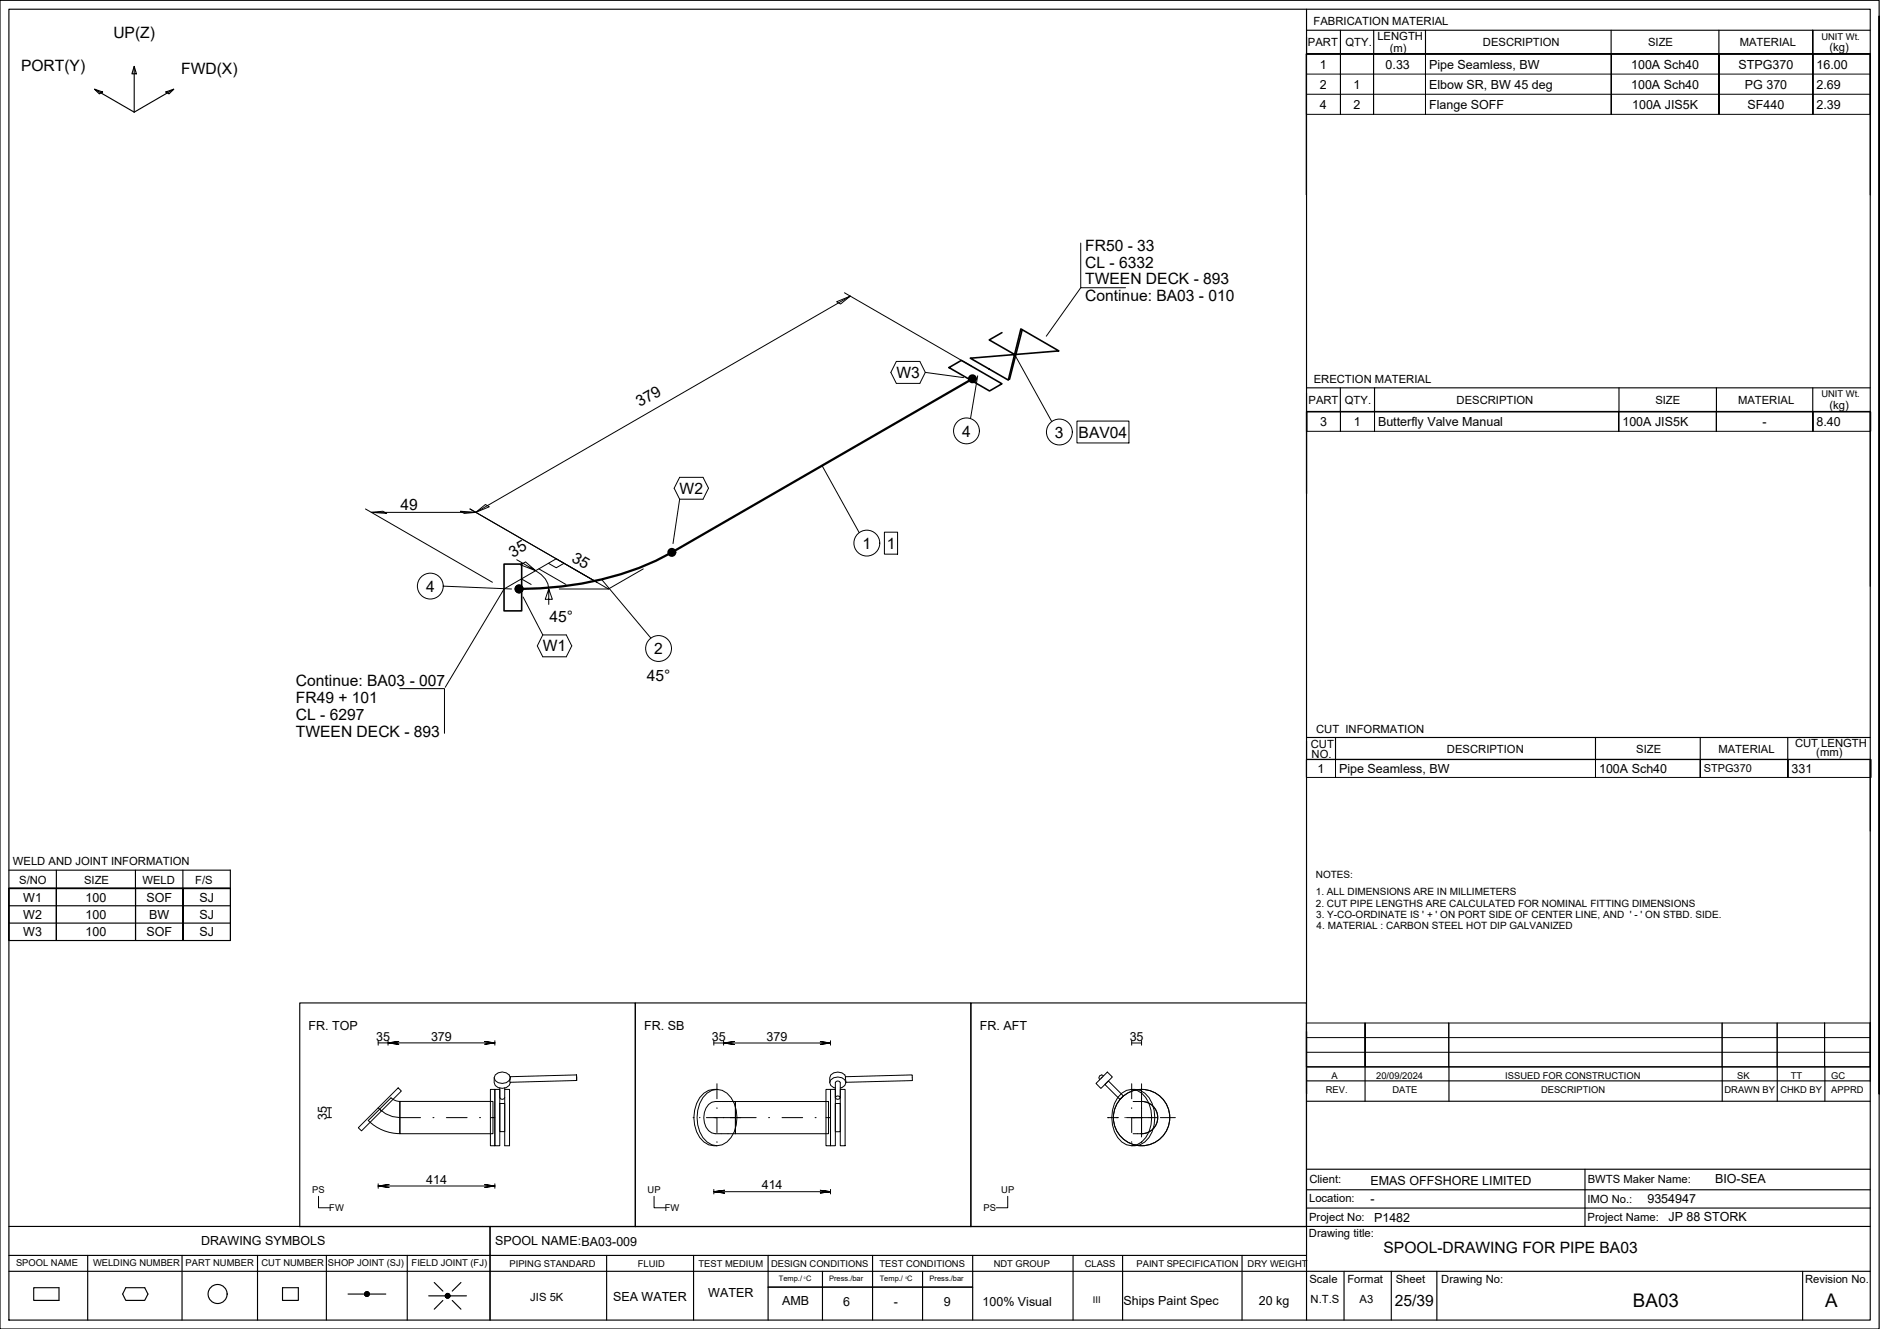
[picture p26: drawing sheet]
<svg xmlns="http://www.w3.org/2000/svg" width="420mm" height="297mm" viewBox="0 0 420 297" stroke-linecap="round" stroke-linejoin="round" font-family="sans-serif">
<defs><g id="words">
<g font-size="4.2">
<text x="365" y="292.1">BA03</text>
<text x="407.9" y="292.1">A</text>
</g>
<g font-size="3.5">
<text x="25.3" y="8.5">UP(Z)</text>
<text x="4.7" y="15.8">PORT(Y)</text>
<text x="40.5" y="16.6">FWD(X)</text>
<text x="242.5" y="59.8">CL - 6332</text>
<text x="242.5" y="56.1">FR50 - 33</text>
<text x="242.5" y="63.6">TWEEN DECK - 893</text>
<text x="242.5" y="67.3">Continue: BA03 - 010</text>
<text x="200.3" y="84.5">W3</text>
<text x="143" y="91" transform="rotate(-30 143 91)">379</text>
<text x="215" y="97.6">4</text>
<text x="235.8" y="97.8">3</text>
<text x="241.1" y="97.8">BAV04</text>
<text x="89.5" y="113.9">49</text>
<text x="151.9" y="110.4">W2</text>
<text x="114.6" y="124.6" transform="rotate(-30 114.6 124.6)">35</text>
<text x="127.6" y="125.4" transform="rotate(30 127.6 125.4)">35</text>
<text x="192.7" y="122.6">1</text>
<text x="198.2" y="122.6">1</text>
<text x="95.2" y="132.3">4</text>
<text x="122.8" y="139">45°</text>
<text x="121.3" y="145.6">W1</text>
<text x="146.2" y="146.2">2</text>
<text x="66.1" y="153.4">Continue: BA03 - 007</text>
<text x="144.5" y="152.2">45°</text>
<text x="66.1" y="157.1">FR49 + 101</text>
<text x="66.1" y="160.9">CL - 6297</text>
<text x="66.1" y="164.7">TWEEN DECK - 893</text>
<text x="309.2" y="280.1">SPOOL-DRAWING FOR PIPE BA03</text>
<text x="311.7" y="291.8">25/39</text>
</g>
<g font-size="2.8">
<text x="295" y="15.3">1</text>
<text x="309.7" y="15.3">0.33</text>
<text x="319.4" y="15.3">Pipe Seamless, BW</text>
<text x="364.5" y="15.3">100A Sch40</text>
<text x="388.6" y="15.3">STPG370</text>
<text x="406" y="15.3">16.00</text>
<text x="295" y="19.8">2</text>
<text x="302.5" y="19.8">1</text>
<text x="319.4" y="19.8">Elbow SR, BW 45 deg</text>
<text x="364.5" y="19.8">100A Sch40</text>
<text x="390" y="19.8">PG 370</text>
<text x="406" y="19.8">2.69</text>
<text x="295" y="24.3">4</text>
<text x="302.5" y="24.3">2</text>
<text x="319.4" y="24.3">Flange SOFF</text>
<text x="364.8" y="24.3">100A JIS5K</text>
<text x="390.6" y="24.3">SF440</text>
<text x="406" y="24.3">2.39</text>
<text x="295.1" y="95.2">3</text>
<text x="302.6" y="95.2">1</text>
<text x="308" y="95.2">Butterfly Valve Manual</text>
<text x="362.6" y="95.2">100A JIS5K</text>
<text x="393.9" y="95.2">-</text>
<text x="406" y="95.2">8.40</text>
<text x="294.4" y="172.7">1</text>
<text x="299.3" y="172.7">Pipe Seamless, BW</text>
<text x="357.4" y="172.7">100A Sch40</text>
<text x="400.4" y="172.7">331</text>
<text x="5.2" y="201.5">W1</text>
<text x="19.1" y="201.5">100</text>
<text x="32.7" y="201.5">SOF</text>
<text x="44.6" y="201.5">SJ</text>
<text x="5.2" y="205.4">W2</text>
<text x="5.2" y="209.3">W3</text>
<text x="19.1" y="205.4">100</text>
<text x="19.1" y="209.3">100</text>
<text x="32.7" y="209.3">SOF</text>
<text x="33.3" y="205.4">BW</text>
<text x="44.6" y="205.4">SJ</text>
<text x="44.6" y="209.3">SJ</text>
<text x="69" y="230.2">FR. TOP</text>
<text x="84.1" y="232.6">35</text>
<text x="96.3" y="232.6">379</text>
<text x="144" y="230.2">FR. SB</text>
<text x="159.1" y="232.6">35</text>
<text x="171.3" y="232.6">379</text>
<text x="219" y="230.2">FR. AFT</text>
<text x="252.5" y="232.6">35</text>
<text x="73.1" y="250.2" transform="rotate(-90 73.1 250.2)">35</text>
<text x="95.2" y="264.6">414</text>
<text x="170.2" y="265.8">414</text>
<text x="306.3" y="265">EMAS OFFSHORE LIMITED</text>
<text x="306.3" y="268.8">-</text>
<text x="368.2" y="268.9">9354947</text>
<text x="383.3" y="264.4">BIO-SEA</text>
<text x="307.1" y="273.1">P1482</text>
<text x="372.9" y="273">JP 88 STORK</text>
<text x="45" y="278.2">DRAWING SYMBOLS</text>
<text x="110.6" y="278.3">SPOOL NAME:BA03-009</text>
<text x="137" y="290.8">SEA WATER</text>
<text x="158.3" y="290">WATER</text>
<text x="174.8" y="291.7">AMB</text>
<text x="188.5" y="291.9">6</text>
<text x="199.7" y="291.9">-</text>
<text x="210.9" y="291.8">9</text>
<text x="219.6" y="291.9">100% Visual</text>
<text x="251.1" y="291.7">Ships Paint Spec</text>
<text x="281.3" y="291.7">20 kg</text>
</g>
<g font-size="2.5">
<text x="293.6" y="5.7">FABRICATION MATERIAL</text>
<text x="292.3" y="10.3">PART</text>
<text x="300.7" y="10.3">QTY.</text>
<text x="307.8" y="8.9">LENGTH</text>
<text x="310.6" y="11.5">(m)</text>
<text x="331.4" y="10.3">DESCRIPTION</text>
<text x="368.3" y="10.3">SIZE</text>
<text x="388.8" y="10.3">MATERIAL</text>
<text x="408.9" y="11.4">(kg)</text>
<text x="293.6" y="85.7">ERECTION MATERIAL</text>
<text x="292.4" y="90.2">PART</text>
<text x="300.6" y="90.2">QTY.</text>
<text x="325.5" y="90.2">DESCRIPTION</text>
<text x="370" y="90.2">SIZE</text>
<text x="388.4" y="90.2">MATERIAL</text>
<text x="408.9" y="91.3">(kg)</text>
<text x="292.9" y="167.2">CUT</text>
<text x="294.1" y="163.9">CUT INFORMATION</text>
<text x="401.2" y="167">CUT LENGTH</text>
<text x="293.1" y="169.4">NO.</text>
<text x="323.4" y="168.3">DESCRIPTION</text>
<text x="365.7" y="168.3">SIZE</text>
<text x="384" y="168.3">MATERIAL</text>
<text x="405.9" y="169">(mm)</text>
<text x="2.9" y="193.4">WELD AND JOINT INFORMATION</text>
<text x="4.3" y="197.5">S/NO</text>
<text x="18.8" y="197.5">SIZE</text>
<text x="31.9" y="197.5">WELD</text>
<text x="43.6" y="197.5">F/S</text>
<text x="292.6" y="268.6">Location:</text>
<text x="292.6" y="264.5">Client:</text>
<text x="354.8" y="268.9">IMO No.:</text>
<text x="354.9" y="264.3">BWTS Maker Name:</text>
<text x="292.6" y="272.8">Project No:</text>
<text x="354.8" y="272.8">Project Name:</text>
<text x="292.5" y="276.4">Drawing title:</text>
<text x="292.7" y="286.7">Scale</text>
<text x="301.1" y="286.7">Format</text>
<text x="311.9" y="286.7">Sheet</text>
<text x="322.1" y="286.7">Drawing No:</text>
<text x="403.4" y="286.7">Revision No.</text>
<text x="118.5" y="290.8">JIS 5K</text>
<text x="292.9" y="291.3">N.T.S</text>
<text x="303.9" y="291.3">A3</text>
</g>
<text font-size="2.4" x="380.8" y="172.6">STPG370</text>
<g font-size="2.2">
<text x="294.1" y="196.3">NOTES:</text>
<text x="294.1" y="200">1. ALL DIMENSIONS ARE IN MILLIMETERS</text>
<text x="294.1" y="202.7">2. CUT PIPE LENGTHS ARE CALCULATED FOR NOMINAL FITTING DIMENSIONS</text>
<text x="294.2" y="205.1">3. Y-CO-ORDINATE IS ' + ' ON PORT SIDE OF CENTER LINE, AND ' - ' ON STBD. SIDE.</text>
<text x="294.3" y="207.7">4. MATERIAL : CARBON STEEL HOT DIP GALVANIZED</text>
</g>
<g font-size="2.1">
<text x="407.1" y="8.9">UNIT Wt.</text>
<text x="407.1" y="88.8">UNIT Wt.</text>
<text x="296.3" y="244.4">REV.</text>
<text x="297.6" y="241.2">A</text>
<text x="307.6" y="241.2">20/09/2024</text>
<text x="311.2" y="244.4">DATE</text>
<text x="336.4" y="241.2">ISSUED FOR CONSTRUCTION</text>
<text x="344.4" y="244.4">DESCRIPTION</text>
<text x="385.4" y="244.4">DRAWN BY</text>
<text x="388.3" y="241.2">SK</text>
<text x="397.9" y="244.4">CHKD BY</text>
<text x="400.2" y="241.2">TT</text>
<text x="409.3" y="244.4">APPRD</text>
<text x="409.3" y="241.2">GC</text>
<text x="69.8" y="266.7">PS</text>
<text x="144.7" y="266.7">UP</text>
<text x="223.8" y="266.7">UP</text>
<text x="73.6" y="270.7">FW</text>
<text x="148.6" y="270.7">FW</text>
<text x="219.8" y="270.7">PS</text>
<text x="3.6" y="283">SPOOL NAME</text>
<text x="20.8" y="282.9">WELDING NUMBER</text>
<text x="41.5" y="282.9">PART NUMBER</text>
<text x="58.4" y="282.9">CUT NUMBER</text>
<text x="73.3" y="282.9">SHOP JOINT (SJ)</text>
<text x="92" y="283">FIELD JOINT (FJ)</text>
<text x="113.9" y="283.1">PIPING STANDARD</text>
<text x="142.6" y="283.1">FLUID</text>
<text x="156.1" y="283.1">TEST MEDIUM</text>
<text x="172.3" y="283.1">DESIGN CONDITIONS</text>
<text x="196.6" y="283.1">TEST CONDITIONS</text>
<text x="222.1" y="283.1">NDT GROUP</text>
<text x="242.4" y="283.1">CLASS</text>
<text x="254" y="283.1">PAINT SPECIFICATION</text>
<text x="278.8" y="283.1">DRY WEIGHT</text>
<text x="244.2" y="291.3">III</text>
</g>
<g font-size="1.7">
<text x="174.1" y="286.4">Temp./ C</text>
<text x="185.3" y="286.4">Press./bar</text>
<text x="196.6" y="286.4">Temp./ C</text>
<text x="207.8" y="286.4">Press./bar</text>
</g>
<g font-size=".7">
<text x="179.7" y="285.8">0</text>
<text x="202.4" y="285.8">0</text>
</g>
</g></defs>
<g fill="none" stroke="#000" stroke-width=".22">
<path d="M292 12.1h126v13.5h-126zM292 16.6h126M292 12.1v13.5M299.6 12.1v13.5v-13.5M307 12.1v13.5v-13.5M318.6 12.1v13.5v-13.5M360.1 12.1v13.5v-13.5M384.2 12.1v13.5v-13.5M405.2 12.1v13.5v-13.5M418 12.1v13.5M292 21.1h126M241.5 54.3v10h10"/>
<path d="M187 67.4l3-1.2-2.1 1.8zM188.7 65.4l28.4 16.4M190 66.2l-83.7 48.3M226.8 79.2l8.3 15M241.5 64.3l-7.7 10.8M200.3 80.8h5.3l1.2 2.4-1.2 2.5h-5.3l-1.2-2.5zM206.8 83.2l8.5 1.2M218.5 84l-1.6 9.6M240.7 94.1h11.6v4.9h-11.6zM292 92.1h126.1v4.3h-126.1zM292.1 92.1v4.3M299.6 92.1v4.3v-4.3"/>
<path d="M307.2 92.1v4.3v-4.3M361.8 92.1v4.3v-4.3M383.6 92.1v4.3v-4.3M405.2 92.1v4.3v-4.3M418 92.1v4.3M81.7 113.8l28.3 16.3M83 114.5l2.6-.2 .8 .5zM83 114.5h23.3M102.9 114.3l3.4 .2-2.5 .3zM105 113.8l28.4 16.3M106.3 114.5l2.2-1.7 .8 .5zM151.9 106.7h5.2l1.2 2.4-1.2 2.5h-5.2l-1.2-2.5z"/>
<path d="M151.9 111.6l-1.5 9.9M183.7 104.1l8.3 14.9M197.7 118.9h2.9v5h-2.9zM99.1 131l15.2 .6M115.5 125.1l4.2 2.5-2.2-2-1.2 .6 3.4 1.4a4.9 4.9 0 0 1 2.9 4l.8 2.3h-1.5l.7-2.3v3.5M116.5 129.4l2.2 1.2M116.9 133.4l4.4 8.5M120.4 127.2l6.1 3.4M122.6 125.9l1.7 1 1.7-1M125 131.6h11M134.5 129.5l11 13.1M136 131.6l-11.7-6.7-11.7 6.7-13.1 22"/>
<path d="M143.8 127.2l-7.8 4.4M89.3 153.9h10v10M121.3 141.9h5.3l1.2 2.5-1.2 2.4h-5.3l-1.2-2.4zM292 169.8v4h126.2v-4h-126.2v4M298.5 169.8v4v-4M356.6 169.8v4v-4M380 169.8v4v-4M399.6 169.8v4v-4M418 169.8v4M84.5 233.1h2.2l2.4-.3-2.4 .3 2.4 .3-2.4-.3h23.9M84.5 232.6v1M86.7 232.6v1"/>
<path d="M108.2 232.8l2.4 .3-2.4 .3 2.4-.3zM110.6 232.6v1M159.5 233.1h26.1M159.5 232.6v1M161.7 233.1l2.4 .3-2.4-.3 2.4-.3zM161.7 232.6v1M183.2 232.8l2.4 .3-2.4 .3 2.4-.3zM185.6 232.6v1M247.5 239.6l1.1 1.1-2.6 2.6-1.1-1.1zM252.9 232.6v1M252.9 233.1h2.2M255.1 232.6v1"/>
<path d="M292 228.6h126v9.8h-126zM292 228.6v9.8M292 235.2h126M292 231.9h126M305.1 228.6v9.8v-9.8M323.8 228.6v9.8M384.9 228.6v9.8M397.2 228.6v9.8M407.8 228.6v9.8v-9.8M418 228.6v9.8M73.1 249.8h1M73.1 247.6h1"/>
<path d="M73.6 247.6v2.2M82.3 250.4a10 10 0 0 0 7.1 3M84.5 247.6l.7 .7M84.8 247.9l1.4 1 1.5 .7 1.7 .2h4.6M87.4 245.4l-5.1 5.1M87.4 245.4l.7 .5 1.3 .3M89 243.1l.7 .7-8.9 9-.7-.7zM89.4 246.2h20.8v7.2h-20.8zM89.4 246.2v7.2M96.8 249.8h.2M99.8 249.8h4.6M107.2 249.8h.2"/>
<path d="M109.6 243.5h1v12.6h-1zM109.6 249.8h1M110.2 249.8h.1M110.4 240.9v1.1a1.89 1.89 0 0 0 1.9 1.3 1.89 1.89 0 0 0 1.7-1.4M110.6 243.5h1.1v12.6h-1.1zM111.7 243.1v2.2l.2 .3 .3 .1 .4-.1 .2-.3M111.7 246.6h1.1v6.3h-1.1zM112.8 243.1v13h1.1v-12.6h-1.1M114 240.9a1.9 1.9 0 0 0-1.8-1.3 1.9 1.9 0 0 0-1.8 1.3 1.9 1.9 0 0 0 1.8 1.3 1.9 1.9 0 0 0 1.8-1.3M128.8 240.2l.1 1.3zM128.8 240.2l-14.8 .5-.1 1 .1 .2 14.9-.4M154.9 249.8h.1"/>
<path d="M156.3 249.8h.1M157.9 249.8h11.1M158 244.3a3.5 3.5 0 0 1 5.4 1 8 8 0 0 1-.9 9.9 3.5 3.5 0 0 1-5.4-1 8 8 0 0 1 .9-9.9zM158.3 246.9l.7-.5 .8-.2h4.6v7.2h-4.6a3.6 3.6 0 0 1-2.4-4.7l.4-1zM160.2 243.5a4.2 4.2 0 0 0-4.5 3.1 7.8 7.8 0 0 0 1.6 8.6l1.1 .7 1.8 .2M160.2 242.2v3.4M160.2 247.6v.2M160.2 249.8v3.3M160.2 255.2v.1M164.4 246.2h20.8v7.2h-20.8zM171.8 249.8h.2M174.8 249.8h4.6"/>
<path d="M182.2 249.8h.2M184.6 243.5h1v12.6h-1zM184.6 249.8h1M185.2 249.8h.1M185.6 243.5h1.1v12.6h-1.1zM186.7 243.2l-1-.6-.3-.6a1.91 1.91 0 0 1 1.8-1.3 1.91 1.91 0 0 1 1.8 1.3l-.2 .6-1 .6M186.7 246.6h1.1v6.3h-1.1zM186.7 245.3v-3.3l.2-.3 .3-.1 .4 .1 .2 .3v3.3M186.9 245.1h.7l.2 .2-.2 .3h-.7l-.2-.3zM187.8 243.5h1.1v12.6h-1.1zM189 240.7a1.96 1.96 0 0 0-3.3-.5l-.3 .7v1.1M189 241.9l14.9-.4v-1.1v-.2l-14.9 .5v1.3"/>
<path d="M246.3 240.8l-.2 .2M246.7 240.4l-.5-.2-.4 .2-.2 .5 .2 .4M246.9 242.4l.8-.8 3.4 3.3-.8 .8zM247.6 249.8h.1M247.6 249.8h2.4M250.7 244.3a3.5 3.5 0 0 1 5.4 1 8 8 0 0 1-.9 9.9 3.5 3.5 0 0 1-5.4-1 8 8 0 0 1 .9-9.9zM251.4 249.8h.1M251.8 249.8h3.5M252.9 243.5a4.2 4.2 0 0 1 4.6 3.1 7.8 7.8 0 0 1-1.6 8.6l-1.1 .7-1.9 .2M252.9 242.2v3.4M252.9 247.6v.2M252.9 249.8v3.3"/>
<path d="M252.9 255.2v.1M253.2 249.8h5.5M253.2 246.2a5 5 0 0 1 4.5 1 3.6 3.6 0 0 1 .8 4 3.6 3.6 0 0 1-3.4 2.2h-1.9M255.1 242.2v11.9M255.1 255.2v.1M256.7 249.8h.2M257.1 249.8h.2M259.3 249.8h3.4M71.2 267.4v2.5h2.6M84.5 265.1l2.4 .3-2.4-.3 2.4-.3zM84.5 265.1h26.1M84.5 264.6v1"/>
<path d="M108.2 264.8l2.4 .3-2.4 .3 2.4-.3zM110.6 264.6v1M146.2 267.4v2.5h2.6M159.5 266.3l2.4-.3-2.4 .3 2.4 .4-2.4-.4h26.1l-2.4-.3 2.4 .3-2.4 .4 2.4-.4M159.5 265.8v1.1M185.6 265.8v1.1M225.2 267.4v2.5h-2.5"/>
<circle cx="216" cy="96.3" r="2.89"/>
<circle cx="236.8" cy="96.6" r="2.89"/>
<circle cx="96.2" cy="131" r="2.89"/>
<circle cx="193.7" cy="121.4" r="2.89"/>
<circle cx="147.2" cy="144.9" r="2.89"/>
<circle cx="255.1" cy="249.8" r="6.3"/>
</g>
<g fill="none" stroke="#000" stroke-width=".25">
<path d="M0 .1h420v296.9h-420zM2 2.1h416v292.9h-416zM21.1 19.9l1.8 .7-.7 .4zM21.1 19.9l8.9 5.2M30 14.8l.5 1.7h-1zM30 14.8v10.3M38.8 19.9l-8.8 5.2M292 2.1v292.9M292 6.8h126M299.6 6.8v5.3M307 6.8v5.3M318.6 6.8v5.3"/>
<path d="M360.1 6.8v5.3M384.2 6.8v5.3M405.1 6.8v5.3v-5.3M418 12.1h-126v31.5v-31.5h126v31.5M420 3.6v240.9v-240.9M37.1 20.6l1.7-.7-1 1.1zM292 92v18.3v-18.3h126zM292 86.7h126M299.6 86.7v5.3M307.2 86.7v5.3M361.8 86.7v5.3M383.6 86.7v5.3"/>
<path d="M405.1 86.7v5.2M418 92.1v38.9M292 169.7l126 .1v15.9M292 164.8h126M298.5 164.8v4.9M356.6 164.8v4.9M380 164.8v4.9M399.5 164.8v4.9M2 198.6h49.5v11.6h-49.5zM2 198.6v11.6M2 194.5h49.5v4.1h-49.5M12.6 198.6v11.6v-11.6"/>
<path d="M12.6 194.5v4.1M30.3 194.5v4.1M30.3 198.6v11.6v-11.6M40.9 194.5v4.1M40.9 198.6v11.6v-11.6M51.5 198.6h-49.5h49.5M51.5 198.6v11.6M2 206.3h49.5M2 202.4h49.5M67 224.2h75v50h-75zM142 224.2h75v50h-75zM217 224.2h75v50h-75z"/>
<path d="M292 230.6v13.9v-13.9M292 238.4h126M305.1 238.4v7.7M323.8 238.4v7.7M384.9 238.4v7.7M397.2 238.4v7.7M407.8 238.4v7.7M418 228.5v13.1M292 246.1h126M292 241.6h126M2 274.1h416M109.5 274.1v20.9"/>
<path d="M292 261.3h126M292 270h126M292 265.9h126M354.2 261.3v12.8M2 284.1h416M2 280.6h290M7.5 287.8h5.7v2.8h-5.7zM19.6 280.6v14.4M28.1 287.8h4.2l.8 1.4-.8 1.4h-4.2l-.7-1.4zM40.7 280.6v14.4M57.6 280.6v14.4M63.1 287.8h3.6v2.8h-3.6z"/>
<path d="M72.9 280.6v14.4M77.8 289.2h3.7M81.7 288.8l-.1 .2M81.9 288.7l-.4 .4M82 288.7l-.5 .6M82.1 288.7l-.6 .7M82.2 288.8l-.7 .6M82.3 288.8l-.7 .7M82.3 288.8l-.7 .8M82.4 288.9l-.7 .7M82.4 289l-.7 .7M82.5 289l-.7 .7"/>
<path d="M82.5 289.5l-.3 .2M82.5 289.1l-.6 .6M82.5 289.2l-.5 .5M82.5 289.3l-.4 .4M82.5 289.2h3.7M91 280.6v14.4M95.8 289.6h3.7M97 286.6l2 2M99 290.7l-2 1.9M99.9 289.1l-.3 .3M100 289.1l-.5 .5M100.1 289.1l-.6 .6"/>
<path d="M100.2 289.1l-.7 .7M100.2 289.2l-.6 .6M100.3 289.2l-.7 .7M100.4 289.2l-.7 .8M100.4 289.3l-.7 .7M100.5 289.4l-.7 .7M100.5 289.9l-.1 .1M100.5 289.5l-.6 .6M100.5 289.7l-.4 .4M100.6 289.6h3.6M100.6 289.6l-.6 .5M101.1 290.7l1.9 1.9"/>
<path d="M103 286.6l-1.9 2M135.6 280.6v14.4M155 280.6v14.4M171.7 287.7h45.7M171.7 280.6v14.4M183.8 284.1v10.9M195 280.6v14.4M206.2 284.1v10.9M217.4 280.6v14.4M239.8 280.6v14.4M250.9 280.7v14.3M277.6 280.6v14.4"/>
<path d="M300.4 284.1v10.9M310.9 284.1v10.9M321.1 284.1v10.9M402.9 284.1v10.9"/>
<circle cx="48.6" cy="289.2" r="2.13"/>
<circle cx="82" cy="289.2" r=".54"/>
<circle cx="100" cy="289.6" r=".54"/>
</g>
<path d="M223.9 74.3l-2.8 1.7 5.7 3.2M228.5 73.7l-2.9 11.1M212.1 82.2l2.8-1.7 9 5.3-2.8 1.6zM216.9 80.1l8.4 4.8 2.9-11.4 8.4 4.9zM112.6 126.1h4v10.4h-4z" fill="none" stroke="#000" stroke-width=".36"/>
<g fill="none" stroke="#000" stroke-width=".51">
<path d="M217.3 84.7l-67.2 38.8a70.4 70.4 0 0 1-34.1 8.1"/>
<circle cx="217.3" cy="84.7" r=".75"/>
<circle cx="217.3" cy="84.7" r=".37"/>
<circle cx="116" cy="131.6" r=".75"/>
<circle cx="116" cy="131.6" r=".37"/>
<circle cx="150.1" cy="123.5" r=".75"/>
<circle cx="150.1" cy="123.5" r=".37"/>
</g>
<path d="M212.9 93.2v6.2M233.7 93.5v6.2M240.5 93.9v5.3M190.6 118.3v6.2M197.5 118.8v5.2M93.1 127.9v6.2M144.1 141.9v6.1M144.3 148.7v4.3" fill="none" stroke="#fff" stroke-width=".22"/>
<g fill="#fff" stroke="#fff" stroke-width=".22">
<path d="M239.8 93.5l-6.1 6.2h6.1zM233.7 93.5h6.1l-6.1 6.2z"/>
<path d="M196.8 118.3l-6.2 6.2h6.2zM190.6 118.3h6.2l-6.2 6.2z"/>
<path d="M150.3 141.9l-6.2 6.1h6.2zM144.1 141.9h6.2l-6.2 6.1z"/>
<path d="M93.1 134.1h6.2v-6.2zM93.1 127.9h6.2l-6.2 6.2z"/>
<path d="M212.9 99.4h6.2v-6.2zM212.9 93.2h6.2l-6.2 6.2z"/>
<path d="M200.8 118.8l-3.3 5.2h3.3zM197.5 118.8h3.3l-3.3 5.2z"/>
<path d="M144.3 153h5.7v-4.3zM144.3 148.7h5.7l-5.7 4.3z"/>
<path d="M240.5 99.2h12v-5.3zM240.5 93.9h12l-12 5.3z"/>
</g>
<use href="#words"/>
</svg>
